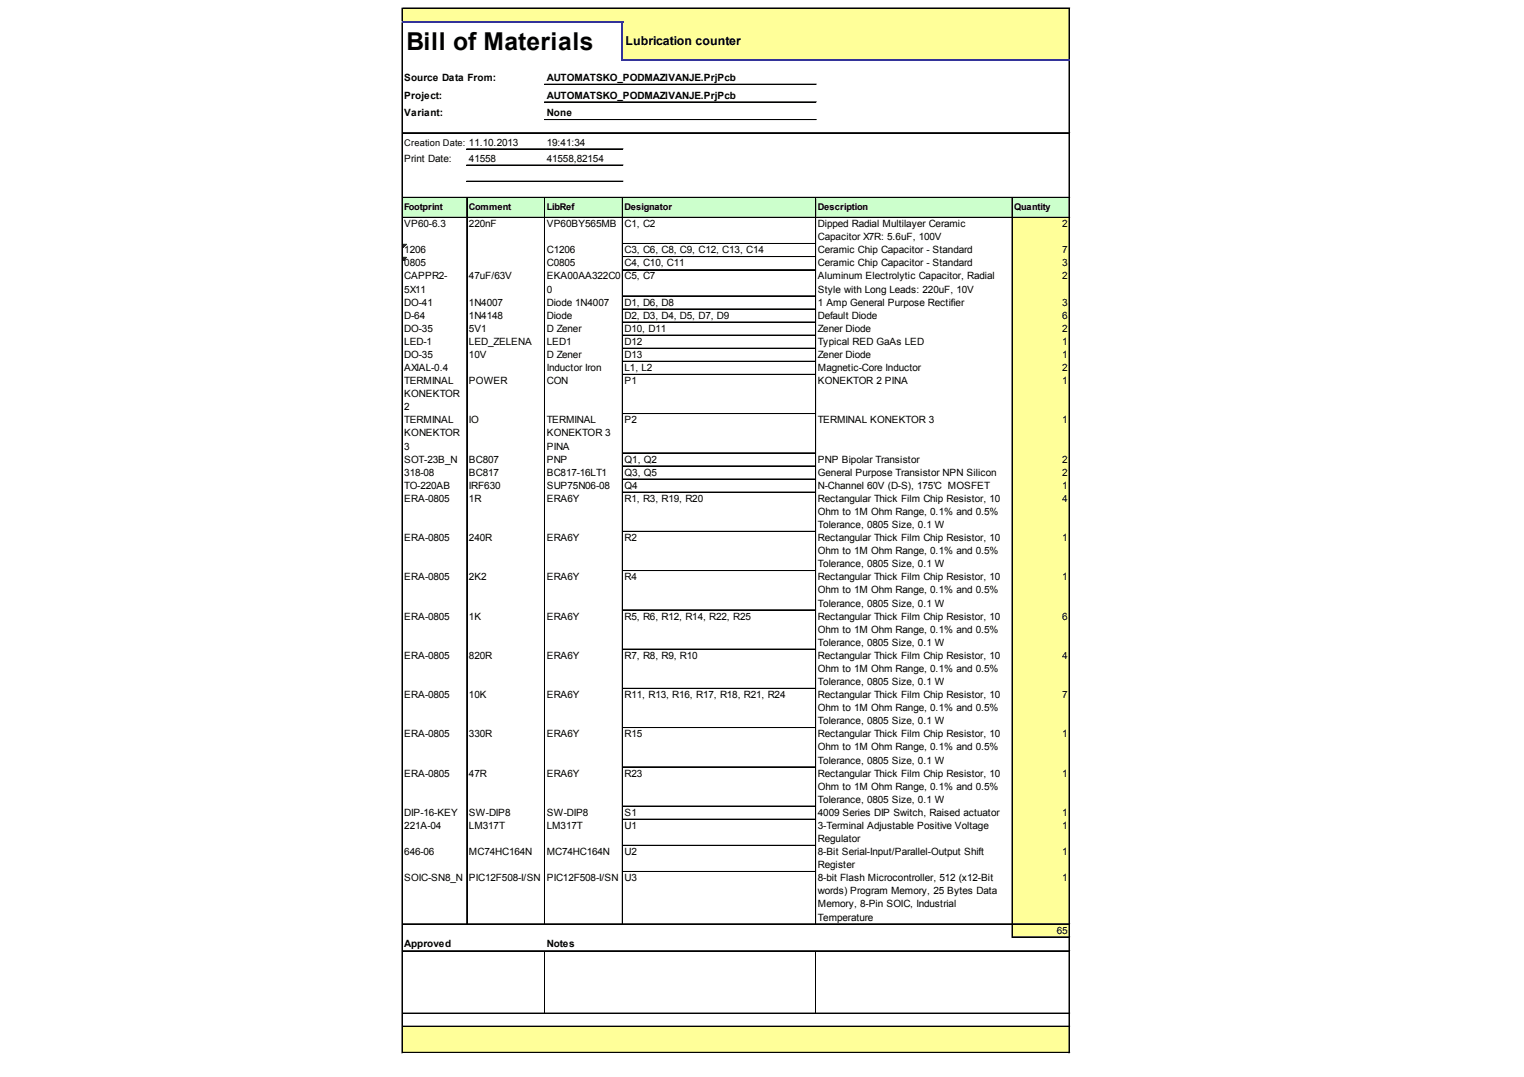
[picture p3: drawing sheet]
<svg xmlns="http://www.w3.org/2000/svg" width="297mm" height="210mm" viewBox="0 0 297 210" stroke-linecap="round" stroke-linejoin="round" font-family="sans-serif">
<defs><g id="words">
<text font-size="4.8" x="79.3" y="9.8">Bill of Materials</text>
<text font-size="2.4" x="121.9" y="8.8">Lubrication counter</text>
<g font-size="1.9">
<text x="78.8" y="15.8">Source Data From:</text>
<text x="106.6" y="15.8">AUTOMATSKO_PODMAZIVANJE.PrjPcb</text>
<text x="78.8" y="19.2">Project:</text>
<text x="78.8" y="22.7">Variant:</text>
<text x="106.6" y="19.2">AUTOMATSKO_PODMAZIVANJE.PrjPcb</text>
<text x="106.6" y="22.7">None</text>
<text x="106.6" y="28.4">19:41:34</text>
<text x="78.8" y="31.5">Print Date:</text>
<text x="91.4" y="31.5">41558</text>
<text x="106.6" y="31.5">41558,82154</text>
<text x="78.8" y="44.3">VP60-6.3</text>
<text x="91.4" y="44.3">220nF</text>
<text x="106.6" y="44.3">VP60BY565MB</text>
<text x="121.7" y="44.3">C1, C2</text>
<text x="159.4" y="44.3">Dipped Radial Multilayer Ceramic</text>
<text x="159.4" y="46.8">Capacitor X7R: 5.6uF, 100V</text>
<text x="207" y="44.3">2</text>
<text x="78.8" y="49.4">1206</text>
<text x="78.8" y="51.9">0805</text>
<text x="106.6" y="49.4">C1206</text>
<text x="106.6" y="51.9">C0805</text>
<text x="121.7" y="49.4">C3, C6, C8, C9, C12, C13, C14</text>
<text x="121.7" y="51.9">C4, C10, C11</text>
<text x="159.4" y="49.4">Ceramic Chip Capacitor - Standard</text>
<text x="159.4" y="51.9">Ceramic Chip Capacitor - Standard</text>
<text x="207" y="49.4">7</text>
<text x="207" y="51.9">3</text>
<text x="78.8" y="54.5">CAPPR2-</text>
<text x="78.8" y="57">5X11</text>
<text x="78.8" y="59.6">DO-41</text>
<text x="91.4" y="54.5">47uF/63V</text>
<text x="91.4" y="59.6">1N4007</text>
<text x="106.6" y="54.5">EKA00AA322C0</text>
<text x="106.6" y="57">0</text>
<text x="106.6" y="59.6">Diode 1N4007</text>
<text x="121.7" y="54.5">C5, C7</text>
<text x="121.7" y="59.6">D1, D6, D8</text>
<text x="159.4" y="54.5">Aluminum Electrolytic Capacitor, Radial</text>
<text x="159.4" y="57">Style with Long Leads: 220uF, 10V</text>
<text x="159.4" y="59.6">1 Amp General Purpose Rectifier</text>
<text x="207" y="54.5">2</text>
<text x="207" y="59.6">3</text>
<text x="78.8" y="62.1">D-64</text>
<text x="78.8" y="64.7">DO-35</text>
<text x="91.4" y="62.1">1N4148</text>
<text x="91.4" y="64.7">5V1</text>
<text x="106.6" y="62.1">Diode</text>
<text x="106.6" y="64.7">D Zener</text>
<text x="121.7" y="62.1">D2, D3, D4, D5, D7, D9</text>
<text x="121.7" y="64.7">D10, D11</text>
<text x="159.4" y="62.1">Default Diode</text>
<text x="159.4" y="64.7">Zener Diode</text>
<text x="207" y="62.1">6</text>
<text x="207" y="64.7">2</text>
<text x="78.8" y="67.2">LED-1</text>
<text x="78.8" y="69.8">DO-35</text>
<text x="91.4" y="67.2">LED_ZELENA</text>
<text x="91.4" y="69.8">10V</text>
<text x="106.6" y="67.2">LED1</text>
<text x="106.6" y="69.8">D Zener</text>
<text x="121.7" y="67.2">D12</text>
<text x="121.7" y="69.8">D13</text>
<text x="159.4" y="67.2">Typical RED GaAs LED</text>
<text x="159.4" y="69.8">Zener Diode</text>
<text x="207" y="67.2">1</text>
<text x="207" y="69.8">1</text>
<text x="78.8" y="72.3">AXIAL-0.4</text>
<text x="78.8" y="74.9">TERMINAL</text>
<text x="78.8" y="77.4">KONEKTOR</text>
<text x="91.4" y="74.9">POWER</text>
<text x="106.6" y="72.3">Inductor Iron</text>
<text x="106.6" y="74.9">CON</text>
<text x="121.7" y="72.3">L1, L2</text>
<text x="121.7" y="74.9">P1</text>
<text x="159.4" y="72.3">Magnetic-Core Inductor</text>
<text x="159.4" y="74.9">KONEKTOR 2 PINA</text>
<text x="207" y="72.3">2</text>
<text x="207" y="74.9">1</text>
<text x="78.8" y="80">2</text>
<text x="78.8" y="82.5">TERMINAL</text>
<text x="91.4" y="82.5">IO</text>
<text x="106.6" y="82.5">TERMINAL</text>
<text x="121.7" y="82.5">P2</text>
<text x="159.4" y="82.5">TERMINAL KONEKTOR 3</text>
<text x="207" y="82.5">1</text>
<text x="78.8" y="85.1">KONEKTOR</text>
<text x="78.8" y="87.6">3</text>
<text x="106.6" y="85.1">KONEKTOR 3</text>
<text x="106.6" y="87.6">PINA</text>
<text x="78.8" y="90.2">SOT-23B_N</text>
<text x="78.8" y="92.7">318-08</text>
<text x="78.8" y="95.3">TO-220AB</text>
<text x="91.4" y="90.2">BC807</text>
<text x="91.4" y="92.7">BC817</text>
<text x="91.4" y="95.3">IRF630</text>
<text x="106.6" y="90.2">PNP</text>
<text x="106.6" y="92.7">BC817-16LT1</text>
<text x="106.6" y="95.3">SUP75N06-08</text>
<text x="121.7" y="90.2">Q1, Q2</text>
<text x="121.7" y="92.7">Q3, Q5</text>
<text x="121.7" y="95.3">Q4</text>
<text x="159.4" y="90.2">PNP Bipolar Transistor</text>
<text x="159.4" y="92.7">General Purpose Transistor NPN Silicon</text>
<text x="159.4" y="95.3">N-Channel 60V (D-S), 175'C MOSFET</text>
<text x="207" y="90.2">2</text>
<text x="207" y="92.7">2</text>
<text x="207" y="95.3">1</text>
<text x="78.8" y="97.8">ERA-0805</text>
<text x="91.4" y="97.8">1R</text>
<text x="106.6" y="97.8">ERA6Y</text>
<text x="121.7" y="97.8">R1, R3, R19, R20</text>
<text x="159.4" y="97.8">Rectangular Thick Film Chip Resistor, 10</text>
<text x="159.4" y="100.4">Ohm to 1M Ohm Range, 0.1% and 0.5%</text>
<text x="207" y="97.8">4</text>
<text x="78.8" y="105.5">ERA-0805</text>
<text x="91.4" y="105.5">240R</text>
<text x="106.6" y="105.5">ERA6Y</text>
<text x="121.7" y="105.5">R2</text>
<text x="159.4" y="102.9">Tolerance, 0805 Size, 0.1 W</text>
<text x="159.4" y="105.5">Rectangular Thick Film Chip Resistor, 10</text>
<text x="207" y="105.5">1</text>
<text x="78.8" y="113.1">ERA-0805</text>
<text x="91.4" y="113.1">2K2</text>
<text x="106.6" y="113.1">ERA6Y</text>
<text x="121.7" y="113.1">R4</text>
<text x="159.4" y="108">Ohm to 1M Ohm Range, 0.1% and 0.5%</text>
<text x="159.4" y="110.6">Tolerance, 0805 Size, 0.1 W</text>
<text x="159.4" y="113.1">Rectangular Thick Film Chip Resistor, 10</text>
<text x="207" y="113.1">1</text>
<text x="159.4" y="115.7">Ohm to 1M Ohm Range, 0.1% and 0.5%</text>
<text x="159.4" y="118.2">Tolerance, 0805 Size, 0.1 W</text>
<text x="78.8" y="120.8">ERA-0805</text>
<text x="91.4" y="120.8">1K</text>
<text x="106.6" y="120.8">ERA6Y</text>
<text x="121.7" y="120.8">R5, R6, R12, R14, R22, R25</text>
<text x="159.4" y="120.8">Rectangular Thick Film Chip Resistor, 10</text>
<text x="159.4" y="123.3">Ohm to 1M Ohm Range, 0.1% and 0.5%</text>
<text x="159.4" y="125.9">Tolerance, 0805 Size, 0.1 W</text>
<text x="207" y="120.8">6</text>
<text x="78.8" y="128.4">ERA-0805</text>
<text x="91.4" y="128.4">820R</text>
<text x="106.6" y="128.4">ERA6Y</text>
<text x="121.7" y="128.4">R7, R8, R9, R10</text>
<text x="159.4" y="128.4">Rectangular Thick Film Chip Resistor, 10</text>
<text x="159.4" y="131">Ohm to 1M Ohm Range, 0.1% and 0.5%</text>
<text x="207" y="128.4">4</text>
<text x="78.8" y="136.1">ERA-0805</text>
<text x="91.4" y="136.1">10K</text>
<text x="106.6" y="136.1">ERA6Y</text>
<text x="121.7" y="136.1">R11, R13, R16, R17, R18, R21, R24</text>
<text x="159.4" y="133.5">Tolerance, 0805 Size, 0.1 W</text>
<text x="159.4" y="136.1">Rectangular Thick Film Chip Resistor, 10</text>
<text x="207" y="136.1">7</text>
<text x="78.8" y="143.7">ERA-0805</text>
<text x="91.4" y="143.7">330R</text>
<text x="106.6" y="143.7">ERA6Y</text>
<text x="121.7" y="143.7">R15</text>
<text x="159.4" y="138.6">Ohm to 1M Ohm Range, 0.1% and 0.5%</text>
<text x="159.4" y="141.2">Tolerance, 0805 Size, 0.1 W</text>
<text x="159.4" y="143.7">Rectangular Thick Film Chip Resistor, 10</text>
<text x="207" y="143.7">1</text>
<text x="159.4" y="146.3">Ohm to 1M Ohm Range, 0.1% and 0.5%</text>
<text x="159.4" y="148.8">Tolerance, 0805 Size, 0.1 W</text>
<text x="78.8" y="151.4">ERA-0805</text>
<text x="91.4" y="151.4">47R</text>
<text x="106.6" y="151.4">ERA6Y</text>
<text x="121.7" y="151.4">R23</text>
<text x="159.4" y="151.4">Rectangular Thick Film Chip Resistor, 10</text>
<text x="159.4" y="153.9">Ohm to 1M Ohm Range, 0.1% and 0.5%</text>
<text x="207" y="151.4">1</text>
<text x="78.8" y="159">DIP-16-KEY</text>
<text x="78.8" y="161.6">221A-04</text>
<text x="91.4" y="159">SW-DIP8</text>
<text x="91.4" y="161.6">LM317T</text>
<text x="106.6" y="159">SW-DIP8</text>
<text x="106.6" y="161.6">LM317T</text>
<text x="121.7" y="159">S1</text>
<text x="121.7" y="161.6">U1</text>
<text x="159.4" y="156.5">Tolerance, 0805 Size, 0.1 W</text>
<text x="159.4" y="159">4009 Series DIP Switch, Raised actuator</text>
<text x="159.4" y="161.6">3-Terminal Adjustable Positive Voltage</text>
<text x="207" y="159">1</text>
<text x="207" y="161.6">1</text>
<text x="78.8" y="166.7">646-06</text>
<text x="91.4" y="166.7">MC74HC164N</text>
<text x="106.6" y="166.7">MC74HC164N</text>
<text x="121.7" y="166.7">U2</text>
<text x="159.4" y="164.1">Regulator</text>
<text x="159.4" y="166.7">8-Bit Serial-Input/Parallel-Output Shift</text>
<text x="207" y="166.7">1</text>
<text x="78.8" y="171.8">SOIC-SN8_N</text>
<text x="91.4" y="171.8">PIC12F508-I/SN</text>
<text x="106.6" y="171.8">PIC12F508-I/SN</text>
<text x="121.7" y="171.8">U3</text>
<text x="159.4" y="169.2">Register</text>
<text x="159.4" y="171.8">8-bit Flash Microcontroller, 512 (x12-Bit</text>
<text x="207" y="171.8">1</text>
<text x="159.4" y="174.3">words) Program Memory, 25 Bytes Data</text>
<text x="159.4" y="176.9">Memory, 8-Pin SOIC, Industrial</text>
<text x="159.4" y="179.4">Temperature</text>
<text x="78.8" y="184.5">Approved</text>
<text x="106.6" y="184.5">Notes</text>
<text x="206" y="182">65</text>
</g>
<g font-size="1.8">
<text x="78.8" y="28.4">Creation Date: 11.10.2013</text>
<text x="78.8" y="41">Footprint</text>
<text x="91.4" y="41">Comment</text>
<text x="106.6" y="41">LibRef</text>
<text x="121.7" y="41">Designator</text>
<text x="159.4" y="41">Description</text>
<text x="197.7" y="41">Quantity</text>
</g>
</g></defs>
<g fill="#ff9">
<path d="M78.5 1.7h130v2.7h-130z"/>
<path d="M121.3 4.3h87.2v7.6h-87.2z"/>
</g>
<path d="M78.5 38.5h130v4h-130z" fill="#cfc"/>
<g fill="#ff9">
<path d="M197.2 42.4h11.3v5.2h-11.3z"/>
<path d="M197.2 47.5h11.3v2.7h-11.3z"/>
</g>
<path d="M78.5 47.6h.8" fill="none" stroke="#008000" stroke-width=".19"/>
<path d="M78.5 47.6h.8v.2h-.8z" fill="#008000"/>
<path d="M78.5 47.8h.6" fill="none" stroke="#008000" stroke-width=".19"/>
<path d="M78.5 47.8h.6v.1h-.6z" fill="#008000"/>
<path d="M78.5 47.9h.5" fill="none" stroke="#008000" stroke-width=".19"/>
<path d="M78.5 47.9h.5v.2h-.5z" fill="#008000"/>
<path d="M78.5 48.1h.3" fill="none" stroke="#008000" stroke-width=".19"/>
<path d="M78.5 48.1h.3v.1h-.3z" fill="#008000"/>
<path d="M78.5 48.2h.2" fill="none" stroke="#008000" stroke-width=".19"/>
<path d="M78.5 48.2h.2v.2h-.2z" fill="#008000"/>
<path d="M197.2 50h11.3v2.7h-11.3z" fill="#ff9"/>
<path d="M78.5 50.2h.8" fill="none" stroke="#008000" stroke-width=".19"/>
<path d="M78.5 50.2h.8v.1h-.8z" fill="#008000"/>
<path d="M78.5 50.3h.6" fill="none" stroke="#008000" stroke-width=".19"/>
<path d="M78.5 50.3h.6v.2h-.6z" fill="#008000"/>
<path d="M78.5 50.5h.5" fill="none" stroke="#008000" stroke-width=".19"/>
<path d="M78.5 50.5h.5v.1h-.5z" fill="#008000"/>
<path d="M78.5 50.6h.3" fill="none" stroke="#008000" stroke-width=".19"/>
<path d="M78.5 50.6h.3v.2h-.3z" fill="#008000"/>
<path d="M78.5 50.8h.2" fill="none" stroke="#008000" stroke-width=".19"/>
<path d="M78.5 50.8h.2v.1h-.2z" fill="#008000"/>
<g fill="#ff9">
<path d="M197.2 52.6h11.3v130.1h-11.3z"/>
<path d="M78.5 200h130v5.2h-130z"/>
</g>
<g fill="none" stroke="#000" stroke-width=".19">
<path d="M78.4 1.6v2.5M78.4 4.4v200.8M78.5 1.6h130M106.1 16.4h53M106.1 16.5h53M106.1 19.9h53M208.4 1.7v9.9M208.4 11.9v193.3M78.5 25.9h130M78.5 38.5h130M91 38.6v141.6M91 29h30.4"/>
<path d="M91 29.1h30.4M91 32.2h30.4M91 35.3h30.4M91 35.4h30.4M106.1 38.6v141.6M106.1 23.3h53M106.1 23.4h53M106.2 38.6v141.6M121.3 38.6v141.6M121.4 38.6v141.6M159 38.6v141.6M197.2 38.6v144.1"/>
<path d="M197.3 38.6v144.1M78.5 42.4h130M121.4 47.5h37.6M121.4 50h37.6M121.4 50.1h37.6M121.4 52.6h37.6M121.4 57.7h37.6M121.4 60.2h37.6M121.4 60.3h37.6M121.4 62.8h37.6M121.4 65.3h37.6M121.4 65.4h37.6"/>
<path d="M121.4 67.9h37.6M121.4 70.4h37.6M121.4 70.5h37.6M121.4 73h37.6M121.4 80.6h37.6M121.4 80.7h37.6M121.4 88.2h37.6M121.4 88.3h37.6M121.4 90.8h37.6M121.4 90.9h37.6M121.4 93.3h37.6M121.4 93.4h37.6"/>
<path d="M121.4 95.9h37.6M121.4 96h37.6M121.4 103.5h37.6M121.4 103.6h37.6M121.4 111.2h37.6M121.4 111.3h37.6M121.4 118.8h37.6M121.4 118.9h37.6M121.4 126.5h37.6M121.4 126.6h37.6M121.4 134.1h37.6M121.4 134.2h37.6"/>
<path d="M121.4 141.8h37.6M121.4 141.9h37.6M121.4 149.4h37.6M121.4 149.5h37.6M121.4 157.1h37.6M121.4 157.2h37.6M121.4 159.6h37.6M121.4 159.7h37.6M121.4 164.7h37.6M121.4 164.8h37.6M121.4 169.8h37.6M121.4 169.9h37.6"/>
<path d="M78.5 180h130M78.5 180.1h130M78.5 185.3h130M78.5 185.4h130M78.5 197.4h130M78.5 197.5h130M78.5 200h130M106.2 185.4v12M159 185.4v12M197.4 182.6h11.1M197.4 182.7h11.1M78.5 200.1h130"/>
<path d="M78.5 205.1h130M78.5 205.2h130"/>
</g>
<path d="M78.4 4.3h43M121.3 4.4v7.5M121.4 11.8h87.1" fill="none" stroke="#339" stroke-width=".3"/>
<use href="#words"/>
</svg>
